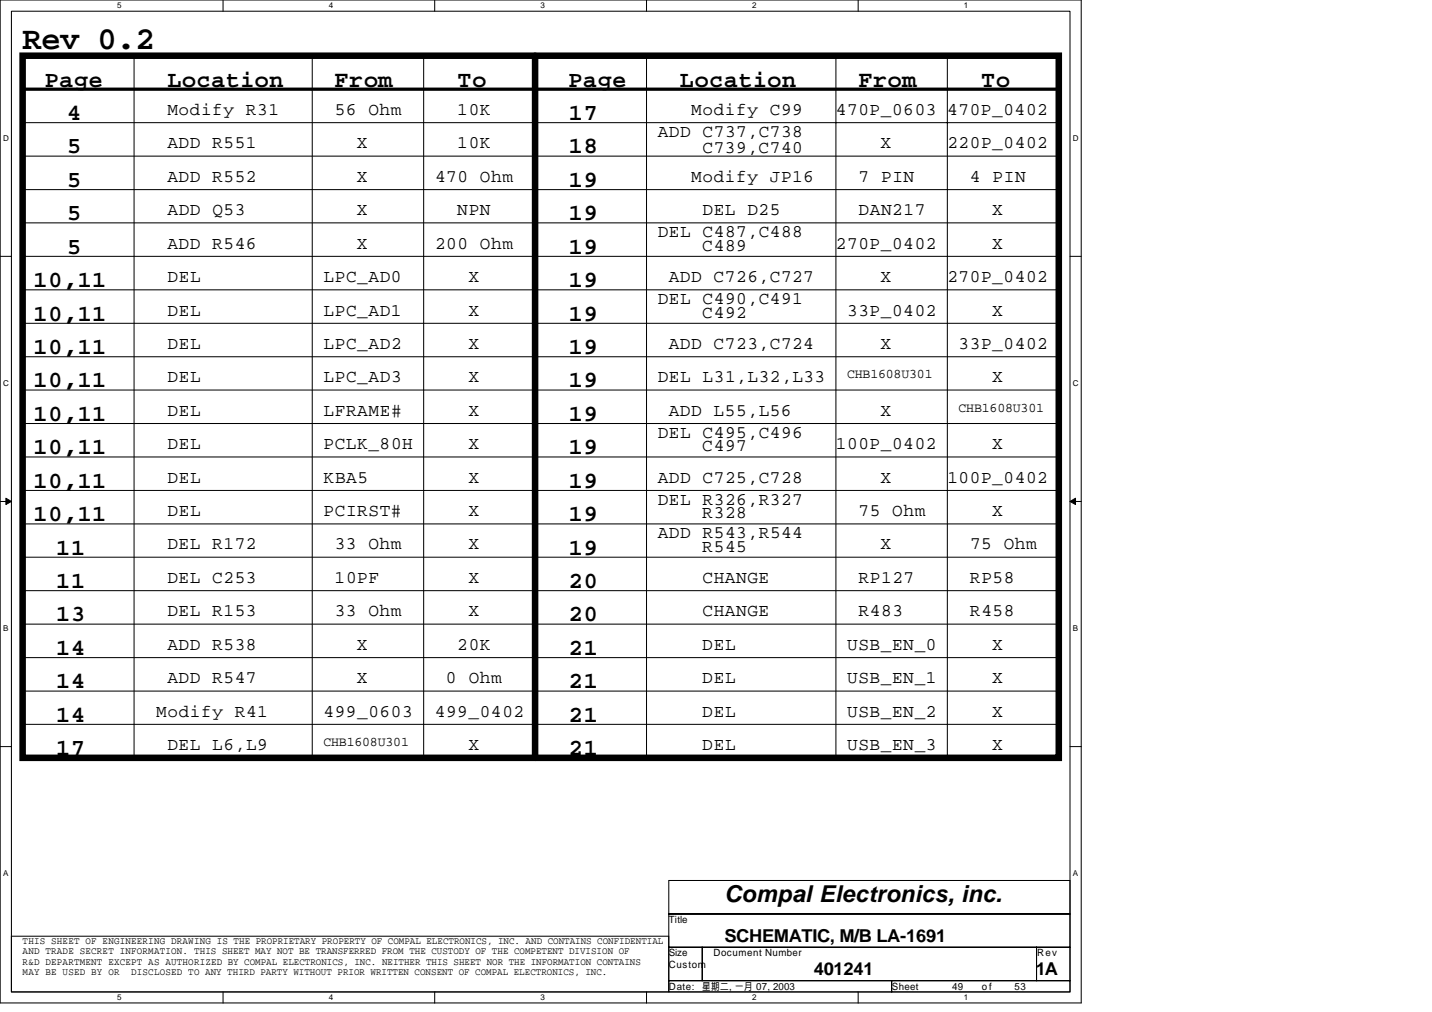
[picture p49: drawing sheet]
<svg xmlns="http://www.w3.org/2000/svg" width="297mm" height="210mm" viewBox="0 0 297 210" stroke-linecap="round" stroke-linejoin="round" font-family="sans-serif">
<defs><g id="words">
<text font-size="6.7" x="4.7" y="10.2">Rev 0.2</text>
<g font-size="4.8">
<text x="9.3" y="17.9">Page</text>
<text x="34.7" y="17.9">Location</text>
<text x="69.4" y="17.9">From</text>
<text x="94.9" y="17.9">To</text>
<text x="117.9" y="17.9">Page</text>
<text x="141.1" y="17.9">Location</text>
<text x="178" y="17.9">From</text>
<text x="203.5" y="17.9">To</text>
<text x="13.9" y="24.9">4</text>
<text x="118" y="24.9">17</text>
<text x="13.9" y="31.8">5</text>
<text x="118" y="31.8">18</text>
<text x="13.9" y="38.7">5</text>
<text x="118" y="38.7">19</text>
<text x="13.9" y="45.7">5</text>
<text x="118" y="45.7">19</text>
<text x="13.9" y="52.6">5</text>
<text x="118" y="52.6">19</text>
<text x="7" y="59.6">10,11</text>
<text x="118" y="59.6">19</text>
<text x="7" y="66.5">10,11</text>
<text x="118" y="66.5">19</text>
<text x="7" y="73.4">10,11</text>
<text x="118" y="73.4">19</text>
<text x="7" y="80.3">10,11</text>
<text x="118" y="80.3">19</text>
<text x="7" y="87.3">10,11</text>
<text x="118" y="87.3">19</text>
<text x="7" y="94.2">10,11</text>
<text x="118" y="94.2">19</text>
<text x="7" y="101.2">10,11</text>
<text x="118" y="101.2">19</text>
<text x="7" y="108.1">10,11</text>
<text x="118" y="108.1">19</text>
<text x="11.7" y="115">11</text>
<text x="118" y="115">19</text>
<text x="11.7" y="122">11</text>
<text x="118" y="122">20</text>
<text x="11.7" y="128.9">13</text>
<text x="118" y="128.9">20</text>
<text x="11.7" y="135.8">14</text>
<text x="118" y="135.8">21</text>
<text x="11.7" y="142.7">14</text>
<text x="118" y="142.7">21</text>
<text x="11.7" y="149.7">14</text>
<text x="118" y="149.7">21</text>
<text x="11.7" y="156.6">17</text>
<text x="118" y="156.6">21</text>
<text x="150.3" y="187.1">Compal Electronics, inc.</text>
</g>
<g font-size="3.7">
<text x="34.7" y="23.8">Modify R31</text>
<text x="69.4" y="23.8">56 Ohm</text>
<text x="94.8" y="23.8">10K</text>
<text x="143.4" y="23.8">Modify C99</text>
<text x="173.4" y="23.8">470P_0603 470P_0402</text>
<text x="136.4" y="28.4">ADD C737,C738</text>
<text x="34.7" y="30.8">ADD R551</text>
<text x="74" y="30.8">X</text>
<text x="94.8" y="30.8">10K</text>
<text x="145.7" y="31.7">C739,C740</text>
<text x="182.7" y="30.8">X</text>
<text x="196.5" y="30.8">220P_0402</text>
<text x="34.7" y="37.7">ADD R552</text>
<text x="74" y="37.7">X</text>
<text x="90.2" y="37.7">470 Ohm</text>
<text x="143.4" y="37.7">Modify JP16</text>
<text x="178" y="37.7">7 PIN</text>
<text x="201.2" y="37.7">4 PIN</text>
<text x="34.8" y="44.6">ADD Q53</text>
<text x="74" y="44.6">X</text>
<text x="94.8" y="44.6">NPN</text>
<text x="145.7" y="44.6">DEL D25</text>
<text x="178.1" y="44.6">DAN217</text>
<text x="205.8" y="44.6">X</text>
<text x="34.7" y="51.6">ADD R546</text>
<text x="74" y="51.6">X</text>
<text x="90.2" y="51.6">200 Ohm</text>
<text x="136.4" y="49.2">DEL C487,C488</text>
<text x="145.7" y="52">C489</text>
<text x="173.4" y="51.6">270P_0402</text>
<text x="205.8" y="51.6">X</text>
<text x="34.7" y="58.5">DEL</text>
<text x="67.1" y="58.5">LPC_AD0</text>
<text x="97.1" y="58.5">X</text>
<text x="138.7" y="58.5">ADD C726,C727</text>
<text x="182.7" y="58.5">X</text>
<text x="196.5" y="58.5">270P_0402</text>
<text x="34.7" y="65.4">DEL</text>
<text x="67.1" y="65.4">LPC_AD1</text>
<text x="97.1" y="65.4">X</text>
<text x="136.4" y="63.1">DEL C490,C491</text>
<text x="145.7" y="65.9">C492</text>
<text x="175.7" y="65.4">33P_0402</text>
<text x="205.8" y="65.4">X</text>
<text x="34.7" y="72.3">DEL</text>
<text x="67.1" y="72.3">LPC_AD2</text>
<text x="97.2" y="72.3">X</text>
<text x="138.7" y="72.3">ADD C723,C724</text>
<text x="182.7" y="72.3">X</text>
<text x="198.8" y="72.3">33P_0402</text>
<text x="34.7" y="79.3">DEL</text>
<text x="67.1" y="79.3">LPC_AD3</text>
<text x="97.2" y="79.3">X</text>
<text x="136.4" y="79.3">DEL L31,L32,L33</text>
<text x="205.8" y="79.3">X</text>
<text x="34.7" y="86.2">DEL</text>
<text x="67.1" y="86.2">LFRAME#</text>
<text x="97.1" y="86.2">X</text>
<text x="138.7" y="86.2">ADD L55,L56</text>
<text x="182.7" y="86.2">X</text>
<text x="34.7" y="93.2">DEL</text>
<text x="67.1" y="93.2">PCLK_80H</text>
<text x="97.1" y="93.2">X</text>
<text x="136.4" y="90.8">DEL C495,C496</text>
<text x="145.7" y="93.6">C497</text>
<text x="173.4" y="93.2">100P_0402</text>
<text x="205.8" y="93.2">X</text>
<text x="34.7" y="100.1">DEL</text>
<text x="67.1" y="100.1">KBA5</text>
<text x="97.1" y="100.1">X</text>
<text x="136.4" y="100.1">ADD C725,C728</text>
<text x="182.7" y="100.1">X</text>
<text x="196.5" y="100.1">100P_0402</text>
<text x="34.7" y="107">DEL</text>
<text x="67.1" y="107">PCIRST#</text>
<text x="97.1" y="107">X</text>
<text x="136.4" y="104.7">DEL R326,R327</text>
<text x="145.7" y="107.5">R328</text>
<text x="178.1" y="107">75 Ohm</text>
<text x="205.8" y="107">X</text>
<text x="34.7" y="114">DEL R172</text>
<text x="69.4" y="114">33 Ohm</text>
<text x="97.1" y="114">X</text>
<text x="136.4" y="111.7">ADD R543,R544</text>
<text x="182.7" y="114">X</text>
<text x="201.2" y="114">75 Ohm</text>
<text x="145.7" y="114.4">R545</text>
<text x="34.7" y="120.9">DEL C253</text>
<text x="69.4" y="120.9">10PF</text>
<text x="97.1" y="120.9">X</text>
<text x="145.7" y="120.9">CHANGE</text>
<text x="178" y="120.9">RP127</text>
<text x="201.2" y="120.9">RP58</text>
<text x="34.7" y="127.8">DEL R153</text>
<text x="69.4" y="127.8">33 Ohm</text>
<text x="97.1" y="127.8">X</text>
<text x="145.7" y="127.8">CHANGE</text>
<text x="178" y="127.8">R483</text>
<text x="201.2" y="127.8">R458</text>
<text x="34.7" y="134.8">ADD R538</text>
<text x="74" y="134.8">X</text>
<text x="94.8" y="134.8">20K</text>
<text x="145.7" y="134.8">DEL</text>
<text x="175.7" y="134.8">USB_EN_0</text>
<text x="205.8" y="134.8">X</text>
<text x="34.7" y="141.7">ADD R547</text>
<text x="74" y="141.7">X</text>
<text x="92.5" y="141.7">0 Ohm</text>
<text x="145.7" y="141.7">DEL</text>
<text x="175.7" y="141.7">USB_EN_1</text>
<text x="205.8" y="141.7">X</text>
<text x="32.4" y="148.6">Modify R41</text>
<text x="67.1" y="148.6">499_0603</text>
<text x="90.2" y="148.6">499_0402</text>
<text x="145.7" y="148.6">DEL</text>
<text x="175.7" y="148.6">USB_EN_2</text>
<text x="205.8" y="148.6">X</text>
<text x="34.7" y="155.6">DEL L6,L9</text>
<text x="97.2" y="155.6">X</text>
<text x="145.7" y="155.6">DEL</text>
<text x="175.7" y="155.6">USB_EN_3</text>
<text x="205.8" y="155.6">X</text>
<text x="150.3" y="195.3">SCHEMATIC, M/B LA-1691</text>
<text x="168.8" y="202.2">401241</text>
<text x="214.9" y="202.2">1A</text>
</g>
<g font-size="2.8">
<text x="175.7" y="78.5">CHB1608U301</text>
<text x="198.8" y="85.4">CHB1608U301</text>
<text x="67.1" y="154.8">CHB1608U301</text>
</g>
<g font-size="2.1">
<text x="138.7" y="191.5">Title</text>
<text x="4.7" y="195.8">THIS SHEET OF ENGINEERING DRAWING IS THE PROPRIETARY PROPERTY OF COMPAL ELECTRONICS, INC. AND CONTAINS CONFIDENTIAL</text>
<text x="4.7" y="198">AND TRADE SECRET INFORMATION. THIS SHEET MAY NOT BE TRANSFERRED FROM THE CUSTODY OF THE COMPETENT DIVISION OF</text>
<text x="4.7" y="200.1">R&amp;D DEPARTMENT EXCEPT AS AUTHORIZED BY COMPAL ELECTRONICS, INC. NEITHER THIS SHEET NOR THE INFORMATION CONTAINS</text>
<text x="4.7" y="202.3">MAY BE USED BY OR</text>
<text x="27.2" y="202.3">DISCLOSED TO ANY THIRD PARTY WITHOUT PRIOR WRITTEN CONSENT OF COMPAL ELECTRONICS, INC.</text>
<text x="138.7" y="198.4">Size</text>
<text x="138.7" y="200.7">Custom</text>
<text x="148" y="198.4">Document Number</text>
<text x="215.1" y="198.4">Rev</text>
<text x="138.7" y="205.3">Date:</text>
<text x="145.7" y="205.3">星期二 一月 07, 2003</text>
<text x="151.3" y="205.3">,</text>
<text x="185" y="205.3">Sheet</text>
<text x="197.5" y="205.3">49</text>
<text x="203.7" y="205.3">o f</text>
<text x="210.4" y="205.3">53</text>
</g>
<g font-size="1.7">
<text x="24.3" y="1.7">5</text>
<text x="68.2" y="1.7">4</text>
<text x="112.1" y="1.7">3</text>
<text x="156" y="1.7">2</text>
<text x="199.9" y="1.7">1</text>
<text x=".6" y="29.2">D</text>
<text x="222.5" y="29.2">D</text>
<text x=".6" y="80.1">C</text>
<text x="222.5" y="80.1">C</text>
<text x=".6" y="130.9">B</text>
<text x="222.5" y="130.9">B</text>
<text x=".6" y="181.7">A</text>
<text x="222.5" y="181.7">A</text>
<text x="24.3" y="207.5">5</text>
<text x="68.2" y="207.5">4</text>
<text x="112.1" y="207.5">3</text>
<text x="156" y="207.5">2</text>
<text x="199.9" y="207.5">1</text>
</g>
</g></defs>
<path d="M0 0h224.3v208h-224.3zM2.4 2.3h219.6v203.4h-219.6z" fill="none" stroke="#000" stroke-width=".21"/>
<g fill="#fff">
<path d="M24.3 .3h.9v1.8h-.9z"/>
<path d="M24.3 206h.9v1.9h-.9z"/>
</g>
<path d="M46.3 0v2.3M46.3 205.7v2.4" fill="none" stroke="#000" stroke-width=".21"/>
<g fill="#fff">
<path d="M68.2 .3h.9v1.8h-.9z"/>
<path d="M68.2 206h.9v1.9h-.9z"/>
</g>
<path d="M90.2 0v2.3M90.2 205.7v2.4" fill="none" stroke="#000" stroke-width=".21"/>
<g fill="#fff">
<path d="M112.1 .3h.9v1.8h-.9z"/>
<path d="M112.1 206h.9v1.9h-.9z"/>
</g>
<path d="M134.1 0v2.3M134.1 205.7v2.4" fill="none" stroke="#000" stroke-width=".21"/>
<g fill="#fff">
<path d="M156 .3h1v1.8h-1z"/>
<path d="M156 206h1v1.9h-1z"/>
</g>
<path d="M178 0v2.3M178 205.7v2.4" fill="none" stroke="#000" stroke-width=".21"/>
<g fill="#fff">
<path d="M199.9 .3h1v1.8h-1z"/>
<path d="M199.9 206h1v1.9h-1z"/>
<path d="M.6 27.7h1.2v1.9h-1.2z"/>
<path d="M222.5 27.7h1.2v1.9h-1.2z"/>
<path d="M.6 78.6h1.2v1.8h-1.2z"/>
<path d="M222.5 78.6h1.2v1.8h-1.2z"/>
</g>
<path d="M0 53.2h2.4M222 53.2h2.3" fill="none" stroke="#000" stroke-width=".21"/>
<g fill="#fff">
<path d="M.6 129.4h1.1v1.9h-1.1z"/>
<path d="M222.5 129.4h1.1v1.9h-1.1z"/>
</g>
<path d="M0 104h2.4M222 104h2.3" fill="none" stroke="#000" stroke-width=".21"/>
<path d="M1.2 103.3l1.2 .7-1.2 .6zM222 104l1.1-.7v1.3z" fill="#000" stroke="#000" stroke-width=".21"/>
<g fill="#fff">
<path d="M.6 180.3h1.1v1.8h-1.1z"/>
<path d="M222.5 180.3h1.1v1.8h-1.1z"/>
</g>
<g fill="none" stroke="#000" stroke-width=".21">
<path d="M27.8 11.6v145.6M64.8 11.6v145.6M87.9 11.6v145.6M134.1 11.6v145.6M173.4 11.6v145.6M196.5 11.6v145.6M4.7 25.4h214.9M4.7 32.4h214.9M4.7 39.3h214.9M4.7 46.2h214.9M4.7 53.2h214.9M4.7 60.1h214.9"/>
<path d="M4.7 67.1h214.9M4.7 74h214.9M4.7 80.9h214.9M4.7 87.8h214.9M4.7 94.8h214.9M4.7 101.7h214.9M4.7 108.7h214.9M4.7 115.6h214.9M4.7 122.5h214.9M4.7 129.5h214.9M4.7 136.4h214.9M0 154.9h2.4"/>
<path d="M4.7 143.3h214.9M4.7 150.2h214.9M222 154.9h2.3M2.4 194.2h136.3v11.5h-136.3zM138.7 182.6h83.3v7h-83.3zM138.7 189.6h83.3v6.9h-83.3zM138.7 196.5h7v6.9h-7zM145.7 196.5h69.3v6.9h-69.3zM215 196.5h7v6.9h-7zM138.7 203.4h46.3v2.3h-46.3zM185 203.4h37v2.3h-37z"/>
</g>
<path d="M4.7 18.5h214.9" fill="none" stroke="#000" stroke-width=".68"/>
<path d="M4.7 11.6h214.9v145.6h-214.9zM111 11.6v145.6" fill="none" stroke="#000" stroke-width="1.4"/>
<use href="#words"/>
</svg>
